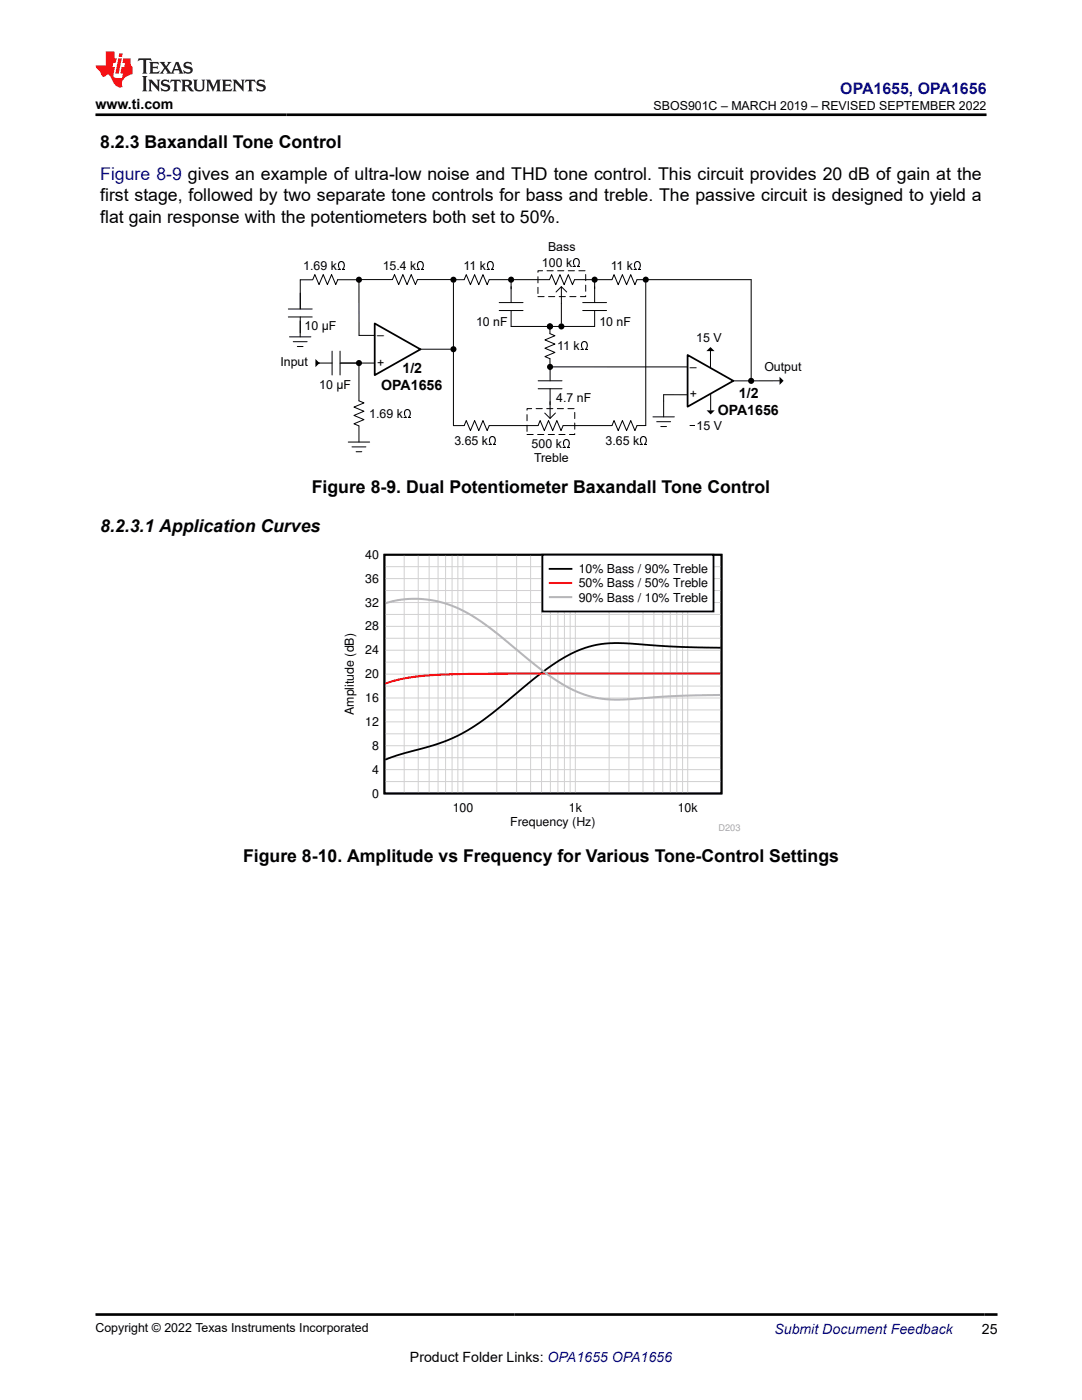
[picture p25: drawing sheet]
<svg xmlns="http://www.w3.org/2000/svg" width="216mm" height="279mm" viewBox="0 0 216 279" stroke-linecap="round" stroke-linejoin="round" font-family="sans-serif">
<defs><g id="words">
<g font-size="3.5">
<text x="20" y="29.6">8.2.3 Baxandall Tone Control</text>
<text x="20" y="40.2">first stage, followed by two separate tone controls for bass and treble. The passive circuit is designed to yield a</text>
<text x="20" y="44.4">flat gain response with the potentiometers both set to 50%.</text>
<text x="62.2" y="98.4">Figure 8-9. Dual Potentiometer Baxandall Tone Control</text>
<text x="20" y="106.2">8.2.3.1 Application Curves</text>
<text x="48.5" y="171.9">Figure 8-10. Amplitude vs Frequency for Various Tone-Control Settings</text>
</g>
<text font-size="3.5" fill="#00f" x="20" y="35.9">Figure 8-9 gives an example of ultra-low noise and THD tone control. This circuit provides 20 dB of gain at the</text>
<text font-size="3.2" fill="#00f" x="167.7" y="18.7">OPA1655, OPA1656</text>
<g font-size="2.8">
<text x="19.1" y="21.8">www.ti.com</text>
<text x="76.1" y="77.9">OPA1656</text>
<text x="80.3" y="74.5">1/2</text>
<text x="143.2" y="82.8">OPA1656</text>
<text x="147.5" y="79.4">1/2</text>
<text x="195.9" y="266.1">25</text>
<text x="81.8" y="271.7">Product Folder Links: OPA1655 OPA1656</text>
</g>
<text font-size="2.8" fill="#00f" x="154.5" y="266.2">Submit Document Feedback</text>
<g font-size="2.5">
<text x="130.4" y="21.9">SBOS901C – MARCH 2019 – REVISED SEPTEMBER 2022</text>
<text x="60.5" y="53.9">1.69 k</text>
<text x="76.4" y="53.9">15.4 k</text>
<text x="92.5" y="53.9">11 k</text>
<text x="108.1" y="53.2">100 k</text>
<text x="109.4" y="50">Bass</text>
<text x="121.9" y="53.9">11 k</text>
<text x="60.8" y="65.9">10 µF</text>
<text x="95" y="65">10 nF</text>
<text x="119.6" y="65">10 nF</text>
<text x="75.3" y="67.7">–</text>
<text x="111.2" y="69.9">11 k</text>
<text x="138.9" y="68.3">15 V</text>
<text x="55.9" y="73.1">Input</text>
<text x="63.7" y="77.7">10 µF</text>
<text x="75.3" y="73.2">+</text>
<text x="137.7" y="74">–</text>
<text x="152.5" y="74.1">Output</text>
<text x="73.7" y="83.4">1.69 k</text>
<text x="111" y="80.2">4.7 nF</text>
<text x="137.7" y="79.5">+</text>
<text x="90.7" y="88.8">3.65 k</text>
<text x="106.1" y="89.4">500 k</text>
<text x="120.8" y="88.8">3.65 k</text>
<text x="139" y="85.8">15 V</text>
<text x="106.6" y="92.2">Treble</text>
<text x="72.9" y="111.5">40</text>
<text x="72.9" y="116.3">36</text>
<text x="115.5" y="114.4">10% Bass / 90% Treble</text>
<text x="115.5" y="117.2">50% Bass / 50% Treble</text>
<text x="72.9" y="125.8">28</text>
<text x="72.9" y="121.1">32</text>
<text x="115.5" y="120">90% Bass / 10% Treble</text>
<text x="72.9" y="130.6">24</text>
<text x="72.9" y="135.4">20</text>
<text x="70.6" y="142.7" transform="rotate(-90 70.6 142.7)">Amplitude (dB)</text>
<text x="72.9" y="140.1">16</text>
<text x="72.9" y="144.9">12</text>
<text x="74.3" y="149.6">8</text>
<text x="74.3" y="154.4">4</text>
<text x="74.3" y="159.2">0</text>
<text x="90.3" y="162">100</text>
<text x="113.5" y="162">1k</text>
<text x="135.2" y="162">10k</text>
<text x="101.8" y="164.8">Frequency (Hz)</text>
<text x="19" y="265.9">Copyright © 2022 Texas Instruments Incorporated</text>
</g>
<text font-size="1.8" fill="#a8a8a8" x="143.4" y="165.9">D203</text>
</g></defs>
<path d="M74.8 64.6l9.1 5.1-9.1 5.2zM83.9 69.7h.1M137.2 70.8l9.1 5.2-9.1 5.2zM146.3 76h.1" fill="none" stroke="#000" stroke-width=".35"/>
<g fill="none" stroke="#000" stroke-width=".2">
<path d="M71.6 56.3v10.6h3.2M90.4 55.8h-7.1l-.4 1-.8-2-.9 2-.8-2-.8 2-.9-2-.4 1h-10.9l-.4 1-.8-2-.9 2-.8-2-.8 2-.9-2-.4 1h-2.5v5.9M90.5 55.8h2.1l.4-1 .9 2 .8-2 .8 2 .9-2 .8 2 .4-1h12l.5-1 .8 2 .8-2 .9 2 .8-2 .8 2 .4-1h7.5l.4-1 .9 2 .8-2 .8 2 .9-2 .8 2 .4-1h22.8v20.2h-3.6M90.5 56.4v28.5M102 56.3v4.1M111 58.3l1-1.1 1.1 1.1M112 57.2v7.3M118.7 56.3v4.1M128.9 56.4v28.5h-1.8l-.4 1-.8-2-.9 2-.8-2-.8 2-.9-2-.4 1h-9.7l-.5 1-.8-2-.8 2-.9-2-.8 2-.8-2-.4 1h-9.8l-.4 1-.8-2-.9 2-.8-2-.8 2-.9-2-.4 1h-2.1M57.5 63.3h4.8M57.5 61.7h4.8M57.8 67.2h4.2"/>
<path d="M58.5 68.2h2.8M59.3 69.2h1.2M59.9 63.3v3.9M63.1 72.5h3.2M66.3 70.1v4.7M67.9 72.5h6.7M67.9 70.1v4.7M71.6 72.9v7.1l1 .4-2 .8 2 .9-2 .8 2 .8-2 .9 1 .4M83.9 69.7h6M99.6 60.4h4.8M99.6 62h4.8M102 62v3.1l7.3 .1"/>
<path d="M107.4 76h4.7M107.4 77.6h4.7M109.7 65v1.6l1 .4-2 .8 2 .9-2 .8 2 .8-2 .9 1 .4 .1 2.2M109.8 72.8v3.2M109.8 77.6v5.9M110.2 73.2h27M116.3 60.4h4.7M116.3 62h4.7M118.7 62v3.1h-8.5M137.2 78.8h-4.8v4.4M141.8 70.1v3.3M141.8 78.5v3.4"/>
<path d="M155.5 76h-5.1M69.5 88.2h4.3M70.2 89.2h2.8M71.1 90.2h1.1M71.6 85v3.2M108.7 82.4l1.1 1.1 1-1.1M130.3 83.2h4.3M131 84.2h2.8M131.9 85.1h1.1"/>
</g>
<g fill="#000">
<path d="M62.9 71.6l.9 .9-.9 .8zM141 70.1l.8-.8 .8 .8zM155.5 75.2l.9 .8-.9 .8zM141 81.9h1.6l-.8 .8z"/>
<circle cx="71.6" cy="55.8" r=".61"/>
<circle cx="90.5" cy="55.8" r=".61"/>
<circle cx="102" cy="55.8" r=".61"/>
<circle cx="118.7" cy="55.8" r=".61"/>
<circle cx="128.9" cy="55.8" r=".61"/>
<circle cx="71.6" cy="72.5" r=".61"/>
<circle cx="90.5" cy="69.7" r=".61"/>
<circle cx="109.7" cy="65.1" r=".61"/>
<circle cx="109.7" cy="65.2" r=".61"/>
<circle cx="109.8" cy="73.2" r=".61"/>
<circle cx="112" cy="65.1" r=".61"/>
<circle cx="149.9" cy="76" r=".61"/>
</g>
<path d="M107.3 54h9.6v5.2h-9.6zM105.2 81.6h9.5v5.1h-9.5z" fill="none" stroke="#000" stroke-width=".2" stroke-dasharray="1.2 .9"/>
<path d="M76.7 110.7h67.3v47.7h-67.3zM143.8 129.3l-8.6-.2-12.6-.8-3.1 .3-2.7 .7-2.9 1.2-3.8 2.3-3.4 2.5-8.7 7.2-2.5 1.8-2.7 1.7-2.7 1.4-2.6 1-7.9 2.2-2.7 1" fill="none" stroke="#000" stroke-width=".36"/>
<g fill="none" stroke="#d1d1d1" stroke-width=".2">
<path d="M76.7 117.9h67.3M76.7 115.5h67.3M76.7 113.1h67.3M80.7 110.7v47.7M83.5 110.7v47.7M85.6 110.7v47.7M87.4 110.7v47.7M88.9 110.7v47.7M90.2 110.7v47.7M91.4 110.7v47.7M92.4 110.7v47.7M99.1 110.7v47.7"/>
<path d="M103.1 110.7v47.7M105.9 110.7v47.7M108.1 110.7v47.7M109.8 110.7v47.7M111.3 110.7v47.7M112.6 110.7v47.7M113.8 110.7v47.7M114.8 110.7v47.7M121.5 110.7v47.7M125.5 110.7v47.7M128.3 110.7v47.7M130.5 110.7v47.7"/>
<path d="M132.2 110.7v47.7M133.8 110.7v47.7M135 110.7v47.7M136.2 110.7v47.7M137.2 110.7v47.7M76.7 139.3h67.3M76.7 136.9h67.3M76.7 134.5h67.3M76.7 132.1h67.3M76.7 129.8h67.3M76.7 127.4h67.3M76.7 125h67.3"/>
<path d="M76.7 122.6h67.3M76.7 120.2h67.3M76.7 156h67.3M76.7 153.6h67.3M76.7 151.2h67.3M76.7 148.8h67.3M76.7 146.4h67.3M76.7 144.1h67.3M76.7 141.7h67.3"/>
</g>
<path d="M143.8 134.4l-53.2 .1-5 .3-3.3 .3-3.2 .6-2.2 .7" fill="none" stroke="#f00" stroke-width=".41"/>
<path d="M76.9 120.4l3.1-.7 4.1-.2 3.6 .6 3.6 1.2 2.9 1.6 3.1 2.1 9.4 7.7 4.1 2.9 3.8 2.2 3.6 1.3 2.4 .4 2.9 .1 10.1-.6 10.2-.3" fill="none" stroke="#b8b8b8" stroke-width=".41"/>
<path d="M108.2 110.7h34.2v11.3h-34.2z" fill-rule="evenodd" fill="#fff"/>
<path d="M108.2 110.7h34.2v11.3h-34.2zM109.7 113.5h4.3" fill="none" stroke="#000" stroke-width=".36"/>
<path d="M109.7 116.4h4.3" fill="none" stroke="#f00" stroke-width=".41"/>
<path d="M109.7 119.2h4.3" fill="none" stroke="#b8b8b8" stroke-width=".41"/>
<path d="M27.7 11.6l-.2 .6 .5-.2h.6v.1v2.2l-.2 .4h1l-.2-.4v-2.2v-.1h.5l.5 .2-.1-.6zM29.8 12.4l.2 .3v1.6l-.2 .4h1.9l.1-.6a1.08 1.08 0 0 1-1.3 .2v-.7h.6l.4 .2v-.7l-.4 .2h-.6v-.5l.2-.2a1 1 0 0 1 1 .3l-.1-.5zM31.8 12.4l1 1.1-1 1.2h.9l-.2-.2 .4-.8 .5 .8-.2 .2h1.6l-.2-.2 .1-.5h1l.1 .5-.1 .2h.9l-.2-.4-.8-1.9h-.5l-1 2.1-.8-1.1 .9-1h-.8l.2 .2-.5 .6-.3-.6 .1-.2zM35.2 12.8l.4 1h-.8zM36.8 12.5a.65 .65 0 0 0-.2 .7 .65 .65 0 0 0 .6 .5l.7 .1 .1 .3a.79 .79 0 0 1-.7 .4 .79 .79 0 0 1-.7-.5l.1 .7 .2-.1a.93 .93 0 0 0 1.1 0 .93 .93 0 0 0 .4-.9 1.46 1.46 0 0 0-1.2-.6l-.1-.3a1.09 1.09 0 0 1 1.2 .2l-.2-.6-.1 .1-.6-.2zM28.4 15.2l.2 .4v2.2l-.2 .4h1l-.2-.4v-2.2l.2-.4zM29.6 15.9l.2 .4v1.5l-.2 .4h.8l-.3-.4v-1.3l1.7 1.8v-2l.2-.4h-.8l.2 .2 .1 1.1-1.2-1.3zM32.3 16a.65 .65 0 0 0-.2 .8 .65 .65 0 0 0 .7 .4l.6 .2 .1 .2a.79 .79 0 0 1-.7 .4 .79 .79 0 0 1-.7-.5l.1 .7 .2-.1a.93 .93 0 0 0 1.1 .1 .93 .93 0 0 0 .4-1 1.46 1.46 0 0 0-1.2-.5l-.1-.4a1.09 1.09 0 0 1 1.2 .2l-.2-.6-.1 .1-.6-.1zM34.1 15.9l-.1 .6a.63 .63 0 0 1 .7-.3l.1 1.6-.3 .4h1l-.2-.4v-1.6a.66 .66 0 0 1 .8 .3l-.1-.6zM36.2 15.9l.2 .4v1.5l-.2 .4h.9l-.2-.2v-.7h.5l.1 .2a.79 .79 0 0 0 1.2 .6l-1-.9a.61 .61 0 0 0 .6-.6 .61 .61 0 0 0-.5-.7zM36.9 16.2h.2a.47 .47 0 0 1 .5 .1 .47 .47 0 0 1 .1 .5l-.2 .1-.6 .1zM38.5 15.9l.2 .2a2.27 2.27 0 0 0 .4 2 1.04 1.04 0 0 0 1.7-.7v-1.3l.2-.2h-.8l.2 .4v1.1a.6 .6 0 0 1-.6 .6 .6 .6 0 0 1-.6-.6v-1.1l.3-.4zM41.1 15.9l.2 .4v1.5l-.2 .4h.7l-.2-.4v-1.4l.9 1.9 .8-1.9v1.4l-.2 .4h1l-.3-.4v-1.5l.3-.4h-.8l-.7 1.5-.7-1.5zM44.3 15.9l.2 .4v1.5l-.2 .4h1.9l.1-.6a1.09 1.09 0 0 1-1.3 .2v-.7h.6l.4 .2v-.6l-.4 .2h-.6v-.6l.2-.1a1.01 1.01 0 0 1 1 .3l-.1-.6zM46.4 15.9l.3 .4v1.5l-.3 .4h.8l-.2-.4v-1.3l1.6 1.8v-2l.2-.4h-.7l.2 .2v1.1l-1.2-1.3zM49 15.9l-.1 .6a.63 .63 0 0 1 .8-.3v1.6l-.3 .4h1l-.2-.4v-1.6a.66 .66 0 0 1 .8 .3l-.1-.6zM51.4 16a.65 .65 0 0 0-.2 .8 .65 .65 0 0 0 .6 .4l.6 .2 .2 .2a.79 .79 0 0 1-.8 .4 .79 .79 0 0 1-.6-.5l.1 .7 .2-.1a.93 .93 0 0 0 1 .1 .93 .93 0 0 0 .5-1 1.46 1.46 0 0 0-1.3-.5l-.1-.4a1.09 1.09 0 0 1 1.3 .2l-.2-.6-.2 .1-.5-.1z" fill="#231f20"/>
<path d="M21.1 10.3v2.7h-2.1l.1 .4 .9 1a.95 .95 0 0 0 .9 .9 .59 .59 0 0 1 .6-.4 .59 .59 0 0 1 .5 .3l.4 .8a1.59 1.59 0 0 0 2.1 1.4 1.61 1.61 0 0 1 1-2.3l1-.3-.1-1.5a1.59 1.59 0 0 1-.4-1.7h-1.4l-.2 .9h.5l-.1 .9h-.5l-.2 .9v.3l.4 .1-.2 .9h-.6a.73 .73 0 0 1-1.1-.7l.3-1.5h-.5l.2-.9h.5l.2-.9h-.5v-1.3zM23.6 11.6l-.6 3.1h.7l.6-3.1zM23.8 10.7l-.1 .6h.7l.1-.6z" fill="#ed1c24"/>
<path d="M19 22.9h177.8M19.1 262.3h179.9" fill="none" stroke="#000" stroke-width=".53"/>
<use href="#words"/>
</svg>
